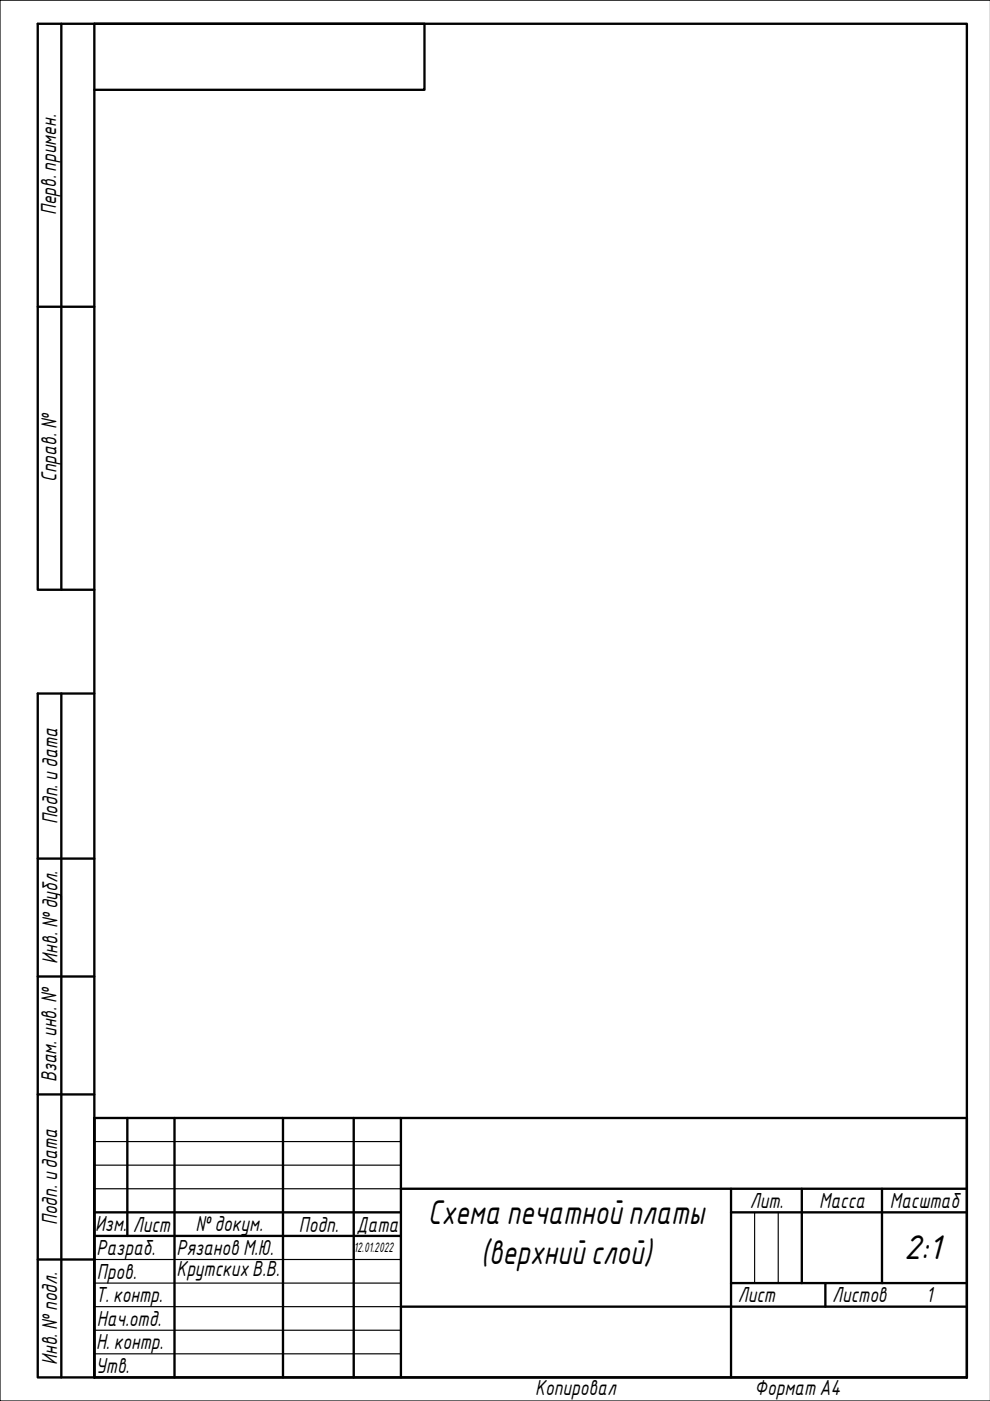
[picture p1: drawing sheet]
<svg xmlns="http://www.w3.org/2000/svg" width="210mm" height="297mm" viewBox="0 0 210 297" stroke-linecap="round" stroke-linejoin="round" font-family="sans-serif">
<defs><g id="words">
<g font-size="7">
<text x="90.7" y="259.6">Схема печатнойплаты</text>
<text x="102" y="268">(верхнийслой)</text>
<text x="191.6" y="266.9">2:1</text>
</g>
<g font-size="4.4">
<text x="11.9" y="45.7" transform="rotate(-90 11.9 45.7)">Перв. примен.</text>
<text x="12" y="102.2" transform="rotate(-90 12 102.2)">Справ. №</text>
<text x="12.2" y="174.8" transform="rotate(-90 12.2 174.8)">Подп. идата</text>
<text x="12.2" y="204.3" transform="rotate(-90 12.2 204.3)">Инв. №дубл.</text>
<text x="12" y="229.5" transform="rotate(-90 12 229.5)">Взам. инв. №</text>
<text x="159" y="256.1">Лит.</text>
<text x="173.7" y="256.1">Масса</text>
<text x="188.7" y="256.1">Масштаб</text>
<text x="12.1" y="259.7" transform="rotate(-90 12.1 259.7)">Подп. идата</text>
<text x="20.2" y="261.1">Изм.</text>
<text x="28.2" y="261.1">Лист</text>
<text x="41.5" y="261">№докум.</text>
<text x="63.4" y="261.2">Подп.</text>
<text x="75.6" y="261.1">Дата</text>
<text x="20.5" y="266.1">Разраб.</text>
<text x="37.4" y="266.1">Рязанов М.Ю.</text>
<text x="20.6" y="271.1">Пров.</text>
<text x="37.4" y="270.6">КрутскихВ.В.</text>
<text x="20.2" y="276.1">Т. контр.</text>
<text x="20.5" y="281.1">Нач.отд.</text>
<text x="156.4" y="276.1">Лист</text>
<text x="176.4" y="276.1">Листов</text>
<text x="196.4" y="276">1</text>
<text x="20.4" y="286.1">Н. контр.</text>
<text x="12.1" y="289.4" transform="rotate(-90 12.1 289.4)">Инв. №подл.</text>
<text x="20.3" y="291.1">Утв.</text>
<text x="113.5" y="295.8">Копировал</text>
<text x="160" y="295.7">Формат A4</text>
</g>
<text font-size="2.8" x="75" y="265.5">12.01.2022</text>
</g></defs>
<g fill="none" stroke="#000" stroke-width=".5">
<path d="M20 237h185v55h-185zM27 237v25M37 237v55M60 237v55M75 237v55M85 237v55M20 257h65M85 252h120M155 257h50M155 252v40M170 252v20M187 252v20"/>
<path d="M20 262h65M85 277h120M155 272h50M175 272v5"/>
</g>
<path d="M20 242h65M20 247h65M20 252h65M160 257v15M165 257v15M20 267h65M20 272h65M20 277h65M20 282h65M20 287h65" fill="none" stroke="#000" stroke-width=".25"/>
<path d="M210 0h-210v297h210" fill="none" stroke="#000" stroke-width=".25"/>
<path d="M20 5h185v287h-185z" fill="none" stroke="#000" stroke-width=".5"/>
<path d="M13 5v120M20 19h70v-14h-82v120h12M8 65h12M13 147v145M20 147h-12v145h12M8 182h12M8 207h12M8 232h12M8 267h12" fill="none" stroke="#000" stroke-width=".5"/>
<use href="#words"/>
</svg>
